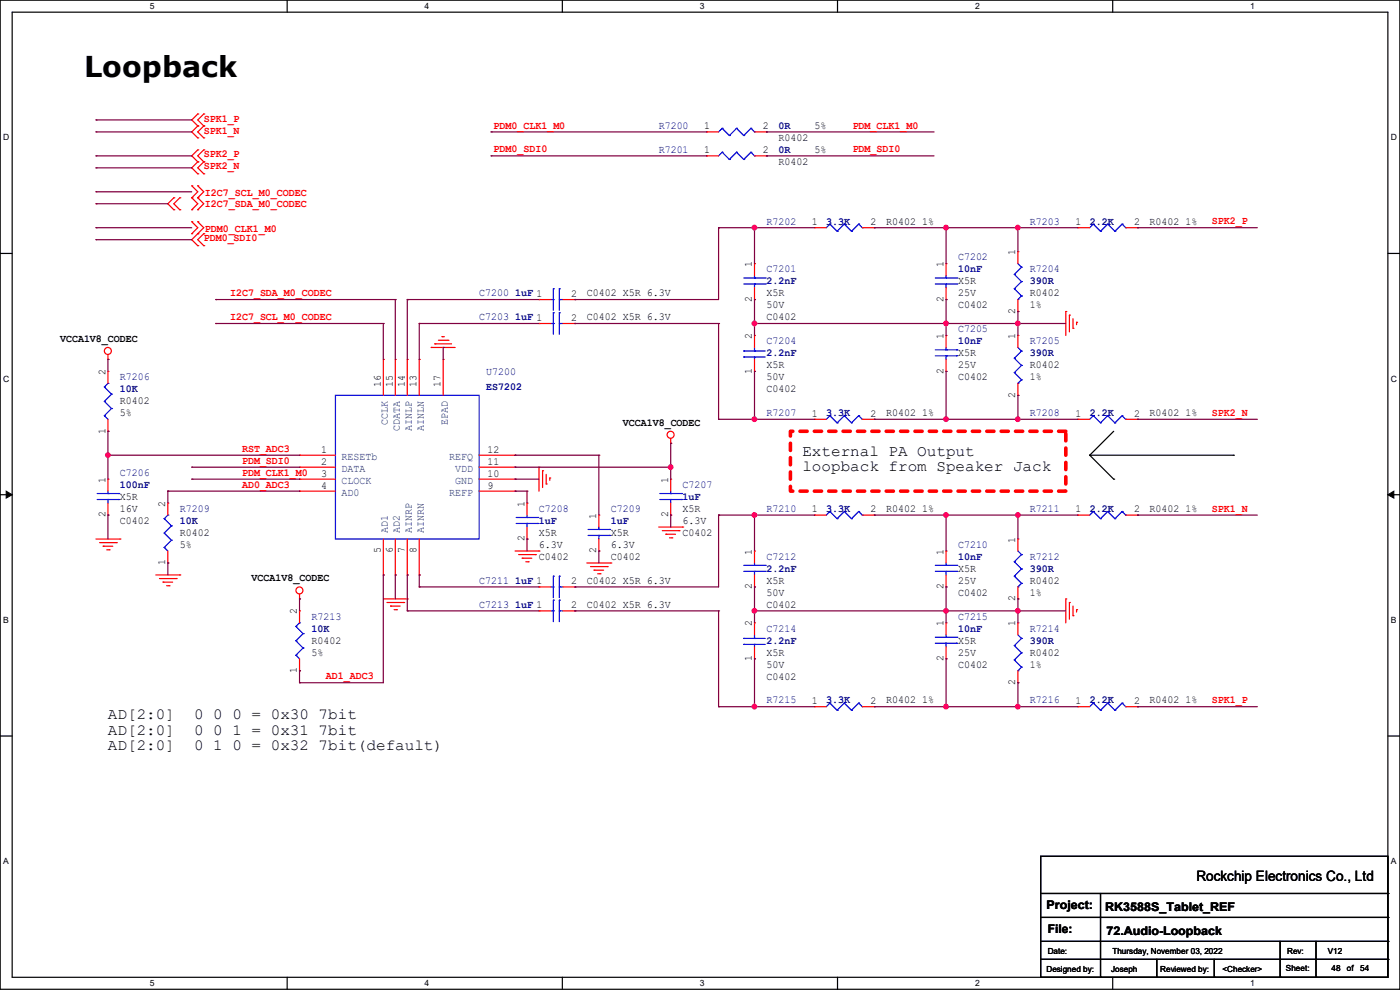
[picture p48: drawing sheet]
<svg xmlns="http://www.w3.org/2000/svg" width="297mm" height="210mm" viewBox="0 0 297 210" stroke-linecap="round" stroke-linejoin="round" font-family="sans-serif">
<defs><g id="words">
<text font-size="6.1" x="17.8" y="16.3">Loopback</text>
<g font-size="3.3">
<text x="170.2" y="96.6">External PA Output</text>
<text x="170.2" y="99.9">loopback from Speaker Jack</text>
<text x="22.9" y="152.5">AD[2:0]</text>
<text x="22.9" y="155.8">AD[2:0]</text>
<text x="41.2" y="152.5">0 0 0 = 0x30 7bit</text>
<text x="41.2" y="155.8">0 0 1 = 0x31 7bit</text>
<text x="22.9" y="159.1">AD[2:0]</text>
<text x="41.2" y="159.1">0 1 0 = 0x32 7bit(default)</text>
</g>
<text font-size="3" x="253.8" y="186.9">Rockchip Electronics Co., Ltd</text>
<g font-size="2.5">
<text x="222" y="192.9">Project:</text>
<text x="222.3" y="198">File:</text>
<text x="234.5" y="193.2">RK3588S_Tablet_REF</text>
<text x="234.7" y="198.2">72.Audio-Loopback</text>
</g>
<g font-size="2.3" fill="#f00">
<text x="43.2" y="25.8">SPK1_P</text>
<text x="43.2" y="28.3">SPK1_N</text>
<text x="104.7" y="27.3">PDM0_CLK1_M0</text>
<text x="180.9" y="27.3">PDM_CLK1_M0</text>
<text x="43.2" y="33.4">SPK2_P</text>
<text x="43.2" y="35.9">SPK2_N</text>
<text x="104.7" y="32.3">PDM0_SDI0</text>
<text x="180.9" y="32.3">PDM_SDI0</text>
<text x="43.5" y="41.5">I2C7_SCL_M0_CODEC</text>
<text x="43.5" y="43.8">I2C7_SDA_M0_CODEC</text>
<text x="257.1" y="47.6">SPK2_P</text>
<text x="43.2" y="51.2">PDM0_SDI0</text>
<text x="43.5" y="49.1">PDM0_CLK1_M0</text>
<text x="48.8" y="62.8">I2C7_SDA_M0_CODEC</text>
<text x="48.8" y="67.9">I2C7_SCL_M0_CODEC</text>
<text x="257.1" y="88.2">SPK2_N</text>
<text x="51.4" y="95.8">RST_ADC3</text>
<text x="51.4" y="100.9">PDM_CLK1_M0</text>
<text x="51.4" y="98.4">PDM_SDI0</text>
<text x="51.4" y="103.5">AD0_ADC3</text>
<text x="257.1" y="108.5">SPK1_N</text>
<text x="69.1" y="144.1">AD1_ADC3</text>
<text x="257.1" y="149.2">SPK1_P</text>
</g>
<g font-size="2.3" fill="#000080">
<text x="139.7" y="27.3">R7200</text>
<text x="165.1" y="27.3">0R</text>
<text x="139.7" y="32.4">R7201</text>
<text x="165.1" y="32.4">0R</text>
<text x="162.6" y="47.6">R7202</text>
<text x="175.3" y="47.6">3.3K</text>
<text x="218.5" y="47.6">R7203</text>
<text x="231.2" y="47.6">2.2K</text>
<text x="162.6" y="57.8">C7201</text>
<text x="203.2" y="55.2">C7202</text>
<text x="203.2" y="57.8">10nF</text>
<text x="218.5" y="57.8">R7204</text>
<text x="101.6" y="62.9">C7200</text>
<text x="109.3" y="62.9">1uF 1</text>
<text x="162.6" y="60.3">2.2nF</text>
<text x="218.5" y="60.3">390R</text>
<text x="101.6" y="67.9">C7203</text>
<text x="109.3" y="67.9">1uF 1</text>
<text x="203.2" y="70.5">C7205</text>
<text x="162.6" y="73">C7204</text>
<text x="162.6" y="75.6">2.2nF</text>
<text x="203.2" y="73">10nF</text>
<text x="218.5" y="73">R7205</text>
<text x="218.5" y="75.6">390R</text>
<text x="25.4" y="80.6">R7206</text>
<text x="25.4" y="83.2">10K</text>
<text x="103.2" y="79.6">U7200</text>
<text x="103.2" y="82.7">ES7202</text>
<text x="162.6" y="88.3">R7207</text>
<text x="175.3" y="88.3">3.3K</text>
<text x="218.5" y="88.3">R7208</text>
<text x="231.2" y="88.3">2.2K</text>
<text x="25.4" y="101">C7206</text>
<text x="25.4" y="103.5">100nF</text>
<text x="144.8" y="103.5">C7207</text>
<text x="144.8" y="106">1uF</text>
<text x="38.1" y="108.6">R7209</text>
<text x="38.1" y="111.1">10K</text>
<text x="114.3" y="108.6">C7208</text>
<text x="114.3" y="111.1">1uF</text>
<text x="129.6" y="108.6">C7209</text>
<text x="129.6" y="111.1">1uF</text>
<text x="162.6" y="108.6">R7210</text>
<text x="175.3" y="108.6">3.3K</text>
<text x="218.5" y="108.6">R7211</text>
<text x="231.2" y="108.6">2.2K</text>
<text x="162.6" y="118.7">C7212</text>
<text x="203.2" y="116.2">C7210</text>
<text x="203.2" y="118.7">10nF</text>
<text x="218.5" y="118.7">R7212</text>
<text x="101.6" y="123.8">C7211</text>
<text x="109.3" y="123.8">1uF 1</text>
<text x="162.6" y="121.3">2.2nF</text>
<text x="218.5" y="121.3">390R</text>
<text x="66.1" y="131.4">R7213</text>
<text x="101.6" y="128.9">C7213</text>
<text x="109.3" y="128.9">1uF 1</text>
<text x="203.2" y="131.4">C7215</text>
<text x="66.1" y="134">10K</text>
<text x="162.6" y="134">C7214</text>
<text x="162.6" y="136.5">2.2nF</text>
<text x="203.2" y="134">10nF</text>
<text x="218.5" y="134">R7214</text>
<text x="218.5" y="136.5">390R</text>
<text x="162.6" y="149.2">R7215</text>
<text x="175.3" y="149.2">3.3K</text>
<text x="218.5" y="149.2">R7216</text>
<text x="231.2" y="149.2">2.2K</text>
</g>
<g font-size="2.3">
<text x="149.4" y="27.4">1</text>
<text x="161.8" y="27.4">2</text>
<text x="165.1" y="29.8">R0402</text>
<text x="172.8" y="27.3">5%</text>
<text x="149.4" y="32.5">1</text>
<text x="161.8" y="32.5">2</text>
<text x="165.1" y="34.9">R0402</text>
<text x="172.8" y="32.4">5%</text>
<text x="172.3" y="47.8">1</text>
<text x="184.7" y="47.8">2</text>
<text x="188" y="47.6">R0402</text>
<text x="195.6" y="47.6">1%</text>
<text x="228.1" y="47.8">1</text>
<text x="240.6" y="47.8">2</text>
<text x="243.9" y="47.6">R0402</text>
<text x="251.5" y="47.6">1%</text>
<text x="159.5" y="56.7" transform="rotate(-90 159.5 56.7)">1</text>
<text x="200.2" y="56.7" transform="rotate(-90 200.2 56.7)">1</text>
<text x="215.4" y="54.1" transform="rotate(-90 215.4 54.1)">1</text>
<text x="121.2" y="63">2</text>
<text x="124.5" y="62.9">C0402 X5R 6.3V</text>
<text x="159.5" y="64.1" transform="rotate(-90 159.5 64.1)">2</text>
<text x="162.6" y="62.9">X5R</text>
<text x="162.6" y="65.4">50V</text>
<text x="200.2" y="64.1" transform="rotate(-90 200.2 64.1)">2</text>
<text x="203.2" y="65.4">C0402</text>
<text x="203.2" y="60.3">X5R</text>
<text x="203.2" y="62.9">25V</text>
<text x="218.5" y="62.9">R0402</text>
<text x="218.5" y="65.4">1%</text>
<text x="121.2" y="68.1">2</text>
<text x="124.5" y="67.9">C0402 X5R 6.3V</text>
<text x="159.5" y="71.9" transform="rotate(-90 159.5 71.9)">2</text>
<text x="162.6" y="67.9">C0402</text>
<text x="200.2" y="71.9" transform="rotate(-90 200.2 71.9)">1</text>
<text x="215.4" y="71.9" transform="rotate(-90 215.4 71.9)">1</text>
<text x="215.4" y="66.6" transform="rotate(-90 215.4 66.6)">2</text>
<text x="12.7" y="72.5">VCCA1V8_CODEC</text>
<text x="203.2" y="75.6">X5R</text>
<text x="22.4" y="79.5" transform="rotate(-90 22.4 79.5)">2</text>
<text x="80.8" y="82.1" transform="rotate(-90 80.8 82.1)">16</text>
<text x="83.3" y="82.1" transform="rotate(-90 83.3 82.1)">15</text>
<text x="85.9" y="82.1" transform="rotate(-90 85.9 82.1)">14</text>
<text x="88.4" y="82.1" transform="rotate(-90 88.4 82.1)">13</text>
<text x="93.5" y="82.1" transform="rotate(-90 93.5 82.1)">17</text>
<text x="159.5" y="79.3" transform="rotate(-90 159.5 79.3)">1</text>
<text x="162.6" y="83.2">C0402</text>
<text x="162.6" y="78.1">X5R</text>
<text x="162.6" y="80.6">50V</text>
<text x="200.2" y="79.3" transform="rotate(-90 200.2 79.3)">2</text>
<text x="203.2" y="80.6">C0402</text>
<text x="203.2" y="78.1">25V</text>
<text x="218.5" y="78.1">R0402</text>
<text x="218.5" y="80.6">1%</text>
<text x="25.4" y="85.7">R0402</text>
<text x="25.4" y="88.3">5%</text>
<text x="172.3" y="88.4">1</text>
<text x="184.7" y="88.4">2</text>
<text x="188" y="88.3">R0402</text>
<text x="195.6" y="88.3">1%</text>
<text x="215.4" y="84.4" transform="rotate(-90 215.4 84.4)">2</text>
<text x="228.1" y="88.4">1</text>
<text x="240.6" y="88.4">2</text>
<text x="243.9" y="88.3">R0402</text>
<text x="251.5" y="88.3">1%</text>
<text x="22.4" y="92" transform="rotate(-90 22.4 92)">1</text>
<text x="132.1" y="90.3">VCCA1V8_CODEC</text>
<text x="68.1" y="96">1</text>
<text x="68.1" y="98.6">2</text>
<text x="68.1" y="101.1">3</text>
<text x="103.4" y="96">12</text>
<text x="103.4" y="98.6">11</text>
<text x="103.4" y="101.1">10</text>
<text x="22.4" y="102.4" transform="rotate(-90 22.4 102.4)">1</text>
<text x="25.4" y="106">X5R</text>
<text x="35.1" y="107.5" transform="rotate(-90 35.1 107.5)">2</text>
<text x="68.1" y="103.6">4</text>
<text x="103.4" y="103.6">9</text>
<text x="111.3" y="107.5" transform="rotate(-90 111.3 107.5)">1</text>
<text x="141.7" y="102.4" transform="rotate(-90 141.7 102.4)">1</text>
<text x="22.4" y="109.8" transform="rotate(-90 22.4 109.8)">2</text>
<text x="25.4" y="111.1">C0402</text>
<text x="25.4" y="108.6">16V</text>
<text x="38.1" y="113.7">R0402</text>
<text x="114.3" y="113.7">X5R</text>
<text x="126.5" y="110" transform="rotate(-90 126.5 110)">1</text>
<text x="129.6" y="113.7">X5R</text>
<text x="141.7" y="109.8" transform="rotate(-90 141.7 109.8)">2</text>
<text x="144.8" y="113.7">C0402</text>
<text x="144.8" y="108.6">X5R</text>
<text x="144.8" y="111.1">6.3V</text>
<text x="172.3" y="108.7">1</text>
<text x="184.7" y="108.7">2</text>
<text x="188" y="108.6">R0402</text>
<text x="195.6" y="108.6">1%</text>
<text x="228.1" y="108.7">1</text>
<text x="240.6" y="108.7">2</text>
<text x="243.9" y="108.6">R0402</text>
<text x="251.5" y="108.6">1%</text>
<text x="35.1" y="119.9" transform="rotate(-90 35.1 119.9)">1</text>
<text x="38.1" y="116.2">5%</text>
<text x="80.8" y="117.4" transform="rotate(-90 80.8 117.4)">5</text>
<text x="83.3" y="117.4" transform="rotate(-90 83.3 117.4)">6</text>
<text x="85.9" y="117.4" transform="rotate(-90 85.9 117.4)">7</text>
<text x="88.4" y="117.4" transform="rotate(-90 88.4 117.4)">8</text>
<text x="111.3" y="114.9" transform="rotate(-90 111.3 114.9)">2</text>
<text x="114.3" y="118.7">C0402</text>
<text x="114.3" y="116.2">6.3V</text>
<text x="126.5" y="117.4" transform="rotate(-90 126.5 117.4)">2</text>
<text x="129.6" y="118.7">C0402</text>
<text x="129.6" y="116.2">6.3V</text>
<text x="159.5" y="117.6" transform="rotate(-90 159.5 117.6)">1</text>
<text x="200.2" y="117.6" transform="rotate(-90 200.2 117.6)">1</text>
<text x="215.4" y="115.1" transform="rotate(-90 215.4 115.1)">1</text>
<text x="53.4" y="123.3">VCCA1V8_CODEC</text>
<text x="121.2" y="124">2</text>
<text x="124.5" y="123.8">C0402 X5R 6.3V</text>
<text x="159.5" y="125" transform="rotate(-90 159.5 125)">2</text>
<text x="162.6" y="123.8">X5R</text>
<text x="200.2" y="125" transform="rotate(-90 200.2 125)">2</text>
<text x="203.2" y="121.3">X5R</text>
<text x="203.2" y="123.8">25V</text>
<text x="218.5" y="123.8">R0402</text>
<text x="63" y="130.3" transform="rotate(-90 63 130.3)">2</text>
<text x="121.2" y="129">2</text>
<text x="124.5" y="128.9">C0402 X5R 6.3V</text>
<text x="162.6" y="128.9">C0402</text>
<text x="162.6" y="126.4">50V</text>
<text x="203.2" y="126.4">C0402</text>
<text x="215.4" y="127.6" transform="rotate(-90 215.4 127.6)">2</text>
<text x="218.5" y="126.4">1%</text>
<text x="66.1" y="136.5">R0402</text>
<text x="159.5" y="132.9" transform="rotate(-90 159.5 132.9)">2</text>
<text x="200.2" y="132.9" transform="rotate(-90 200.2 132.9)">1</text>
<text x="203.2" y="136.5">X5R</text>
<text x="215.4" y="132.9" transform="rotate(-90 215.4 132.9)">1</text>
<text x="63" y="142.8" transform="rotate(-90 63 142.8)">1</text>
<text x="66.1" y="139.1">5%</text>
<text x="159.5" y="140.3" transform="rotate(-90 159.5 140.3)">1</text>
<text x="162.6" y="139.1">X5R</text>
<text x="162.6" y="141.6">50V</text>
<text x="200.2" y="140.3" transform="rotate(-90 200.2 140.3)">2</text>
<text x="203.2" y="141.6">C0402</text>
<text x="203.2" y="139.1">25V</text>
<text x="218.5" y="139.1">R0402</text>
<text x="218.5" y="141.6">1%</text>
<text x="162.6" y="144.1">C0402</text>
<text x="172.3" y="149.4">1</text>
<text x="184.7" y="149.4">2</text>
<text x="188" y="149.2">R0402</text>
<text x="195.6" y="149.2">1%</text>
<text x="215.4" y="145.3" transform="rotate(-90 215.4 145.3)">2</text>
<text x="228.1" y="149.4">1</text>
<text x="240.6" y="149.4">2</text>
<text x="243.9" y="149.2">R0402</text>
<text x="251.5" y="149.2">1%</text>
</g>
<g font-size="2.3" fill="#004080">
<text x="82.3" y="90.2" transform="rotate(-90 82.3 90.2)">CCLK</text>
<text x="84.8" y="91.5" transform="rotate(-90 84.8 91.5)">CDATA</text>
<text x="87.4" y="91.5" transform="rotate(-90 87.4 91.5)">AINLP</text>
<text x="89.9" y="91.5" transform="rotate(-90 89.9 91.5)">AINLN</text>
<text x="95" y="90.2" transform="rotate(-90 95 90.2)">EPAD</text>
<text x="72.4" y="97.5">RESETb</text>
<text x="72.4" y="100">DATA</text>
<text x="95.3" y="97.5">REFQ</text>
<text x="96.6" y="100">VDD</text>
<text x="72.4" y="102.6">CLOCK</text>
<text x="72.4" y="105.1">AD0</text>
<text x="95.3" y="105.1">REFP</text>
<text x="96.6" y="102.6">GND</text>
<text x="82.3" y="113.1" transform="rotate(-90 82.3 113.1)">AD1</text>
<text x="84.8" y="113.1" transform="rotate(-90 84.8 113.1)">AD2</text>
<text x="87.4" y="113.1" transform="rotate(-90 87.4 113.1)">AINRP</text>
<text x="89.9" y="113.1" transform="rotate(-90 89.9 113.1)">AINRN</text>
</g>
<g font-size="1.8">
<text x="31.8" y="1.9">5</text>
<text x="90.1" y="1.9">4</text>
<text x="148.5" y="1.9">3</text>
<text x="206.8" y="1.9">2</text>
<text x="265.2" y="1.9">1</text>
<text x=".7" y="29.8">D</text>
<text x="295.1" y="29.8">D</text>
<text x=".7" y="80.9">C</text>
<text x="295.1" y="80.9">C</text>
<text x=".7" y="132.1">B</text>
<text x="295.1" y="132.1">B</text>
<text x=".7" y="183.3">A</text>
<text x="295.1" y="183.3">A</text>
<text x="222.3" y="202.3">Date:</text>
<text x="236" y="202.3">Thursday, November 03, 2022</text>
<text x="273.1" y="202.3">Rev:</text>
<text x="281.7" y="202.3">V12</text>
<text x="31.8" y="209.2">5</text>
<text x="90.1" y="209.2">4</text>
<text x="148.5" y="209.2">3</text>
<text x="206.8" y="209.2">2</text>
<text x="222" y="206.1">Designed by:</text>
<text x="235.7" y="206.1">Joseph</text>
<text x="246.1" y="206.1">Reviewed by:</text>
<text x="259.4" y="206.1">&lt;Checker&gt;</text>
<text x="265.2" y="209.2">1</text>
<text x="272.8" y="205.9">Sheet:</text>
<text x="282.5" y="205.9">48</text>
<text x="285.7" y="205.9">of</text>
<text x="288.6" y="205.9">54</text>
</g>
</g></defs>
<path d="M0 0h297v209.8h-297zM2.6 2.6h291.8v204.7h-291.8z" fill="none" stroke="#000" stroke-width=".25"/>
<g fill="#fff">
<path d="M31.7 .3h1v2h-1z"/>
<path d="M31.7 207.6h1v2h-1z"/>
</g>
<path d="M60.9 0v2.6M60.9 207.3v2.5" fill="none" stroke="#000" stroke-width=".25"/>
<g fill="#fff">
<path d="M90.1 .3h1v2h-1z"/>
<path d="M90.1 207.6h1v2h-1z"/>
</g>
<path d="M119.3 0v2.6M119.3 207.3v2.5" fill="none" stroke="#000" stroke-width=".25"/>
<g fill="#fff">
<path d="M148.5 .3h.9v2h-.9z"/>
<path d="M148.5 207.6h.9v2h-.9z"/>
</g>
<path d="M177.7 0v2.6M177.7 207.3v2.5" fill="none" stroke="#000" stroke-width=".25"/>
<g fill="#fff">
<path d="M206.8 .3h1v2h-1z"/>
<path d="M206.8 207.6h1v2h-1z"/>
</g>
<path d="M236.1 0v2.6M236.1 207.3v2.5" fill="none" stroke="#000" stroke-width=".25"/>
<g fill="#fff">
<path d="M265.2 .3h1v2h-1z"/>
<path d="M265.2 207.6h1v2h-1z"/>
<path d="M.7 28.2h1.2v1.9h-1.2z"/>
<path d="M295.1 28.2h1.2v1.9h-1.2z"/>
<path d="M.7 79.3h1.2v2h-1.2z"/>
<path d="M295.1 79.3h1.2v2h-1.2z"/>
</g>
<path d="M0 53.8h2.6M294.4 53.8h2.6" fill="none" stroke="#000" stroke-width=".25"/>
<g fill="#fff">
<path d="M.7 130.5h1.2v2h-1.2z"/>
<path d="M295.1 130.5h1.1v2h-1.1z"/>
</g>
<path d="M0 104.9h2.6M294.4 104.9h2.6" fill="none" stroke="#000" stroke-width=".25"/>
<path d="M1.3 104.2l1.3 .7-1.3 .8zM294.4 104.9l1.3-.7v1.5z" fill="#000" stroke="#000" stroke-width=".21"/>
<g fill="#fff">
<path d="M.7 181.7h1.2v2h-1.2z"/>
<path d="M295.1 181.7h1.1v2h-1.1z"/>
</g>
<g fill="none" stroke="#000" stroke-width=".25">
<path d="M231.2 96.6h.1M231.2 96.6h30.5M231.2 96.6l5.1 5M236.3 91.5l-5.1 5.1M261.7 96.6h.1M236.3 101.6h.1M0 156.1h2.6M294.4 156.1h2.6M220.8 181.7h73.6v25.6h-73.6zM220.8 189.5h73.6M220.8 194.6h73.6M220.8 199.7h73.6"/>
<path d="M233.5 189.5v17.8M271.6 199.7v7.6M279.2 199.7v7.6M294.4 189.5h.1M294.4 194.6h.1M294.4 199.7h.1M220.8 203.5h73.6M233.5 207.3h.1M245.4 207.3h.1M245.4 203.5v3.8M257.6 207.3h.1M257.6 203.5v3.8"/>
<path d="M271.6 207.3h.1M279.2 207.3h.1M294.4 203.5h.1"/>
</g>
<path d="M167.7 91.5h58.4v12.7h-58.4z" fill="none" stroke="#f00" stroke-width=".76" stroke-dasharray="1.5 1.5"/>
<g fill="none" stroke="#f00" stroke-width=".25">
<path d="M40.7 39.4h.1M40.7 39.4l1.3 1.3-1.3 1.3M42 24.2h.1M42 26.7h.1M42 29.3h.1M42 31.8h.1M42 34.3h.1M42 36.9h.1M42 39.4h.1M42 24.2l-1.3 1.2 1.3 1.3M42 26.7l-1.3 1.3 1.3 1.3M42 31.8l-1.3 1.3 1.3 1.2"/>
<path d="M42 34.3l-1.3 1.3 1.3 1.3M42 39.4l1.2 1.3-1.2 1.3M43.2 26.7h.1M43.2 24.2h.1M43.2 29.3h.1M43.2 34.3h.1M43.2 31.8h.1M43.2 36.9h.1M43.2 24.2l-1.2 1.2 1.2 1.3M43.2 26.7l-1.2 1.3 1.2 1.3M43.2 31.8l-1.2 1.3 1.2 1.2M43.2 34.3l-1.2 1.3 1.2 1.3"/>
<path d="M149.9 28h.1M149.9 33.1h.1M149.9 28h2.5M149.9 33.1h2.5M160.1 28h2.5M160.1 33.1h2.5M162.6 28h.1M162.6 33.1h.1M36.9 42h.1M36.9 44.5h.1M36.9 42l-1.3 1.2 1.3 1.3M38.1 44.5h.1"/>
<path d="M38.1 42h.1M38.1 42l-1.2 1.2 1.2 1.3M40.7 49.6h.1M40.7 47h.1M40.7 44.5h.1M40.7 42h.1M40.7 47l1.3 1.3-1.3 1.3M40.7 42l1.3 1.2-1.3 1.3M42 49.6h.1M42 52.1h.1M42 47h.1M42 44.5h.1"/>
<path d="M42 42h.1M42 47l1.2 1.3-2.5 2.5 1.3 1.3M42 42l1.2 1.2-1.2 1.3M43.2 52.1h.1M43.2 49.6h.1M43.2 49.6l-1.2 1.2 1.2 1.3M160.1 55.9h.1M160.1 55.9v2.6M172.8 48.3h.1M172.8 48.3h2.5M182.9 48.3h2.6M185.5 48.3h.1"/>
<path d="M200.7 55.9h.1M200.7 55.9v2.6M215.9 53.4h.1M215.9 53.4v2.5M228.6 48.3h.1M228.6 48.3h2.6M238.8 48.3h2.5M241.3 48.3h.1M22.9 76.2h.1M22.9 78.8h.1M22.9 75.2v1M22.9 78.8v2.5"/>
<path d="M81.3 76.2h.1M81.3 76.2v7.7M83.9 76.2h.1M83.9 76.2v7.7M86.4 76.2h.1M86.4 76.2v7.7M88.9 76.2h.1M88.9 76.2v7.7M91.5 73.7h.1M91.5 73.7h5.1M92.2 72.9h.1M92.2 72.9h3.6"/>
<path d="M93 72.2h2M93.8 71.4h.1M93.8 71.4h.5M94 76.2h.1M94 76.2v7.7M95 72.2h.1M114.3 63.5h.1M114.3 68.6h.1M114.3 63.5h2.6M114.3 68.6h2.6M119.4 63.5h2.6M119.4 68.6h2.6"/>
<path d="M122 63.5h.1M122 68.6h.1M160.1 78.8h.1M160.1 71.2h.1M160.1 63.5h.1M160.1 61v2.5M160.1 71.2v2.5M160.1 76.2v2.6M200.7 63.5h.1M200.7 71.2h.1M200.7 78.8h.1M200.7 61v2.5"/>
<path d="M200.7 71.2v2.5M200.7 76.2v2.6M215.9 71.2h.1M215.9 66.1h.1M215.9 63.5v2.6M215.9 71.2v2.5M226.1 66.1h.1M226.1 66.1v5.1M226.9 66.8h.1M226.9 66.8v3.6M227.6 69.6h.1M227.6 67.6v2"/>
<path d="M228.4 68.4h.1M228.4 68.4v.5M22.9 91.5h.1M22.9 88.9v2.6M63.5 96.6h.1M63.5 99.1h.1M63.5 96.6h7.7M63.5 99.1h7.7M101.6 96.6h7.7M101.6 99.1h7.7M109.3 96.6h.1M109.3 99.1h.1"/>
<path d="M114.3 99.1h.1M114.3 99.1v5.1M115.1 99.9h.1M115.1 99.9v3.5M142.3 94h.1M142.3 93v1M172.8 88.9h.1M172.8 88.9h2.5M182.9 88.9h2.6M185.5 88.9h.1M215.9 83.9h.1M215.9 81.3v2.6"/>
<path d="M228.6 88.9h.1M228.6 88.9h2.6M238.8 88.9h2.5M241.3 88.9h.1M20.4 114.3h5M21.1 115.1h3.6M21.9 115.9h.1M21.9 115.9h2M22.6 116.6h.6M22.9 101.6h.1M22.9 109.3h.1M22.9 101.6v2.6"/>
<path d="M22.9 106.7v2.6M23.2 116.6h.1M24.7 115.1h.1M25.4 114.3h.1M35.6 119.4h.1M35.6 106.7h.1M35.6 106.7v2.6M35.6 116.9v2.5M63.5 101.6h.1M63.5 104.2h.1M63.5 101.6h7.7M63.5 104.2h7.7"/>
<path d="M81.3 114.3v7.7M83.9 114.3v7.7M86.4 114.3v7.7M88.9 114.3v7.7M101.6 101.6h7.7M101.6 104.2h7.7M109.3 101.6h.1M109.3 104.2h.1M109.3 116.9h5M110 117.6h3.6M110.8 118.4h.1M110.8 118.4h2"/>
<path d="M111.5 119.2h.6M111.8 106.7h.1M111.8 114.3h.1M111.8 106.7v2.6M111.8 111.8v2.5M112.1 119.2h.1M113.6 117.6h.1M114.3 116.9h.1M115.9 102.7h.1M115.9 100.6v2.1M116.6 101.4h.1M116.6 101.4v.5"/>
<path d="M124.5 119.4h5.1M127 109.3h.1M127 116.9h.1M127 109.3v2.5M127 114.3v2.6M129.6 119.4h.1M139.7 111.8h5.1M140.5 112.6h3.6M141.3 113.3h.1M141.3 113.3h2M142 114.1h.5M142.3 101.6h.1"/>
<path d="M142.3 109.3h.1M142.3 101.6v2.6M142.3 106.7v2.6M142.5 114.1h.1M144.1 112.6h.1M144.8 111.8h.1M160.1 116.9h.1M160.1 116.9v2.5M172.8 109.3h.1M172.8 109.3h2.5M182.9 109.3h2.6M185.5 109.3h.1"/>
<path d="M200.7 116.9h.1M200.7 116.9v2.5M215.9 114.3h.1M215.9 114.3v2.6M228.6 109.3h.1M228.6 109.3h2.6M238.8 109.3h2.5M241.3 109.3h.1M33.1 122h5M33.8 122.7h3.6M34.6 123.5h.1M34.6 123.5h2"/>
<path d="M35.3 124.2h.6M35.9 124.2h.1M37.4 122.7h.1M38.1 122h.1M63.5 127h.1M63.5 129.6h.1M63.5 126v1M63.5 129.6v2.5M63.5 139.7v2.6M81.3 122h.1M81.3 127h5.1M82.1 127.8h3.5"/>
<path d="M82.8 128.6h.1M82.8 128.6h2.1M83.6 129.3h.5M83.9 122h.1M84.1 129.3h.1M85.6 127.8h.1M86.4 127h.1M86.4 122h.1M88.9 122h.1M114.3 129.6h.1M114.3 124.5h.1M114.3 129.6h2.6"/>
<path d="M114.3 124.5h2.6M119.4 129.6h2.6M119.4 124.5h2.6M122 129.6h.1M122 124.5h.1M125.3 120.2h3.5M126 120.9h.1M126 120.9h2.1M126.8 121.7h.5M127.3 121.7h.1M128.8 120.2h.1M160.1 139.7h.1"/>
<path d="M160.1 132.1h.1M160.1 124.5h.1M160.1 122v2.5M160.1 132.1v2.6M160.1 137.2v2.5M200.7 124.5h.1M200.7 132.1h.1M200.7 139.7h.1M200.7 122v2.5M200.7 132.1v2.6M200.7 137.2v2.5M215.9 127h.1"/>
<path d="M215.9 132.1h.1M215.9 124.5v2.5M215.9 132.1v2.6M226.1 127h.1M226.1 127v5.1M226.9 127.8h.1M226.9 127.8v3.6M227.6 130.6h.1M227.6 128.6v2M228.4 129.3h.1M228.4 129.3v.5M63.5 142.3h.1"/>
<path d="M172.8 149.9h.1M172.8 149.9h2.5M182.9 149.9h2.6M185.5 149.9h.1M215.9 144.8h.1M215.9 142.3v2.5M228.6 149.9h.1M228.6 149.9h2.6M238.8 149.9h2.5M241.3 149.9h.1"/>
<circle cx="22.9" cy="74.4" r=".74"/>
<circle cx="142.3" cy="92.2" r=".74"/>
<circle cx="63.5" cy="125.2" r=".74"/>
</g>
<g fill="none" stroke="#00f" stroke-width=".25">
<path d="M153.2 27.2h.1M153.2 32.3h.1M153.2 27.2l-.8 .8M153.2 27.2l1.5 1.5M153.2 32.3l-.8 .8M153.2 32.3l1.5 1.5M154.7 28.7h.1M154.7 33.8h.1M156.3 27.2h.1M156.3 32.3h.1M156.3 27.2l-1.6 1.5M156.3 27.2l1.5 1.5"/>
<path d="M156.3 32.3l-1.6 1.5M156.3 32.3l1.5 1.5M157.8 28.7h.1M157.8 33.8h.1M159.3 27.2h.1M159.3 32.3h.1M159.3 27.2l-1.5 1.5M159.3 27.2l.8 .8M159.3 32.3l-1.5 1.5M159.3 32.3l.8 .8M160.1 28h.1M160.1 33.1h.1"/>
<path d="M157.8 59h4.5M160.1 59h.1M160.1 58.5v.5M162.3 59h.1M176.1 47.5h.1M176.1 47.5l-.8 .8M176.1 47.5l1.5 1.6M177.6 49.1h.1M179.1 47.5h.1M179.1 47.5l-1.5 1.6M179.1 47.5l1.5 1.6M180.6 49.1h.1"/>
<path d="M182.2 47.5h.1M182.2 47.5l-1.6 1.6M182.2 47.5l.7 .8M182.9 48.3h.1M198.4 59h4.6M200.7 59h.1M200.7 58.5v.5M203 59h.1M215.2 58.2h.1M215.2 58.2l1.5 1.5M215.9 55.9l.8 .8M216.7 56.7h.1"/>
<path d="M216.7 59.7h.1M216.7 56.7l-1.5 1.5M216.7 59.7l-1.5 1.6M231.9 47.5h.1M231.9 47.5l-.7 .8M231.9 47.5l1.6 1.6M233.5 49.1h.1M235 47.5h.1M235 47.5l-1.5 1.6M235 47.5l1.5 1.6M236.5 49.1h.1M238 47.5h.1"/>
<path d="M238 47.5l-1.5 1.6M238 47.5l.8 .8M238.8 48.3h.1M116.9 63.5h.5M116.9 68.6h.5M117.4 63.5h.1M117.4 61.3h.1M117.4 68.6h.1M117.4 66.3h.1M117.4 61.3v4.5M117.4 66.3v4.6M118.7 61.3h.1"/>
<path d="M118.7 63.5h.1M118.7 66.3h.1M118.7 68.6h.1M118.7 63.5h.7M118.7 61.3v4.5M118.7 66.3v4.6M118.7 68.6h.7M157.8 74.5h.1M157.8 75.7h.1M157.8 60.2h4.5M157.8 74.5h4.5M157.8 75.7h4.5"/>
<path d="M160.1 75.7h.1M160.1 74.5h.1M160.1 60.2h.1M160.1 60.2v.8M160.1 73.7v.8M160.1 75.7v.5M162.3 60.2h.1M198.4 60.2h4.6M198.4 75.5h4.6M198.4 74.2h4.6M200.7 60.2h.1M200.7 74.2h.1"/>
<path d="M200.7 75.5h.1M200.7 60.2v.8M200.7 73.7v.5M200.7 75.5v.7M203 60.2h.1M203 75.5h.1M203 74.2h.1M215.2 76h.1M215.2 79h.1M215.2 61.3h.1M215.2 76l1.5 1.5M215.2 79l1.5 1.6"/>
<path d="M215.2 61.3l1.5 1.5M215.9 63.5h.1M215.9 73.7l.8 .8M216.7 74.5h.1M216.7 77.5h.1M216.7 62.8h.1M216.7 74.5l-1.5 1.5M216.7 77.5l-1.5 1.5M216.7 62.8l-.8 .7M22.1 88.2h.1M22.1 85.1h.1M22.1 82.1h.1"/>
<path d="M22.1 88.2l.8 .7M22.1 85.1l1.6 1.6M22.1 82.1l1.6 1.5M22.9 81.3h.1M22.9 81.3l-.8 .8M23.7 86.7h.1M23.7 83.6h.1M23.7 86.7l-1.6 1.5M23.7 83.6l-1.6 1.5M71.2 83.9h30.4v30.4h-30.4zM176.1 88.2h.1M176.1 88.2l-.8 .7"/>
<path d="M176.1 88.2l1.5 1.5M177.6 89.7h.1M179.1 88.2h.1M179.1 88.2l-1.5 1.5M179.1 88.2l1.5 1.5M180.6 89.7h.1M182.2 88.2h.1M182.2 88.2l-1.6 1.5M182.2 88.2l.7 .7M182.9 88.9h.1M215.9 81.3h.1M216.7 80.6h.1"/>
<path d="M216.7 80.6l-.8 .7M231.9 88.2h.1M231.9 88.2l-.7 .7M231.9 88.2l1.6 1.5M233.5 89.7h.1M235 88.2h.1M235 88.2l-1.5 1.5M235 88.2l1.5 1.5M236.5 89.7h.1M238 88.2h.1M238 88.2l-1.5 1.5M238 88.2l.8 .7"/>
<path d="M238.8 88.9h.1M20.6 106h4.6M20.6 104.7h4.6M22.9 104.7h.1M22.9 106h.1M22.9 104.2v.5M22.9 106v.7M25.2 106h.1M25.2 104.7h.1M34.8 116.1h.1M34.8 113.1h.1M34.8 110h.1"/>
<path d="M34.8 116.1l.8 .8M34.8 113.1l1.6 1.5M34.8 110l1.6 1.5M35.6 109.3h.1M35.6 109.3l-.8 .7M36.4 114.6h.1M36.4 111.5h.1M36.4 114.6l-1.6 1.5M36.4 111.5l-1.6 1.6M109.5 111h4.6M109.5 109.8h4.6M111.8 109.8h.1"/>
<path d="M111.8 111h.1M111.8 109.3v.5M111.8 111v.8M114.1 111h.1M114.1 109.8h.1M124.8 113.6h4.5M124.8 112.3h4.5M127 112.3h.1M127 113.6h.1M127 111.8v.5M127 113.6v.7M129.3 113.6h.1"/>
<path d="M129.3 112.3h.1M140 106h4.6M140 104.7h4.6M142.3 104.7h.1M142.3 106h.1M142.3 104.2v.5M142.3 106v.7M144.6 106h.1M144.6 104.7h.1M157.8 119.9h4.5M160.1 119.9h.1M160.1 119.4v.5"/>
<path d="M162.3 119.9h.1M176.1 108.5h.1M176.1 108.5l-.8 .8M176.1 108.5l1.5 1.5M177.6 110h.1M179.1 108.5h.1M179.1 108.5l-1.5 1.5M179.1 108.5l1.5 1.5M180.6 110h.1M182.2 108.5h.1M182.2 108.5l-1.6 1.5M182.2 108.5l.7 .8"/>
<path d="M182.9 109.3h.1M198.4 119.9h4.6M200.7 119.9h.1M200.7 119.4v.5M203 119.9h.1M215.2 119.2h.1M215.2 119.2l1.5 1.5M215.9 116.9l.8 .7M216.7 117.6h.1M216.7 117.6l-1.5 1.6M231.9 108.5h.1M231.9 108.5l-.7 .8"/>
<path d="M231.9 108.5l1.6 1.5M233.5 110h.1M235 108.5h.1M235 108.5l-1.5 1.5M235 108.5l1.5 1.5M236.5 110h.1M238 108.5h.1M238 108.5l-1.5 1.5M238 108.5l.8 .8M238.8 109.3h.1M62.8 139h.1M62.8 135.9h.1"/>
<path d="M62.8 132.9h.1M62.8 139l.7 .7M62.8 135.9l1.5 1.6M62.8 132.9l1.5 1.5M63.5 132.1h.1M63.5 132.1l-.7 .8M64.3 137.5h.1M64.3 134.4h.1M64.3 137.5l-1.5 1.5M64.3 134.4l-1.5 1.5M116.9 129.6h.5M116.9 124.5h.5"/>
<path d="M117.4 129.6h.1M117.4 127.3h.1M117.4 124.5h.1M117.4 122.2h.1M117.4 122.2v4.6M117.4 127.3v4.6M118.7 127.3h.1M118.7 129.6h.1M118.7 122.2h.1M118.7 124.5h.1M118.7 122.2v4.6M118.7 127.3v4.6"/>
<path d="M118.7 129.6h.7M118.7 124.5h.7M157.8 135.4h.1M157.8 136.7h.1M157.8 121.2h4.5M157.8 135.4h4.5M157.8 136.7h4.5M160.1 136.7h.1M160.1 135.4h.1M160.1 121.2h.1M160.1 121.2v.8M160.1 134.7v.7"/>
<path d="M160.1 136.7v.5M162.3 121.2h.1M198.4 121.2h4.6M198.4 136.4h4.6M198.4 135.2h4.6M200.7 121.2h.1M200.7 135.2h.1M200.7 136.4h.1M200.7 121.2v.8M200.7 134.7v.5M200.7 136.4v.8M203 121.2h.1"/>
<path d="M203 136.4h.1M203 135.2h.1M215.2 122.2h.1M215.2 136.9h.1M215.2 140h.1M215.2 122.2l1.5 1.5M215.2 136.9l1.5 1.6M215.2 140l1.5 1.5M215.9 124.5h.1M215.9 134.7l.8 .7M216.7 120.7h.1M216.7 123.7h.1"/>
<path d="M216.7 135.4h.1M216.7 138.5h.1M216.7 123.7l-.8 .8M216.7 120.7l-1.5 1.5M216.7 135.4l-1.5 1.5M216.7 138.5l-1.5 1.5M176.1 149.1h.1M176.1 149.1l-.8 .8M176.1 149.1l1.5 1.6M177.6 150.7h.1M179.1 149.1h.1M179.1 149.1l-1.5 1.6"/>
<path d="M179.1 149.1l1.5 1.6M180.6 150.7h.1M182.2 149.1h.1M182.2 149.1l-1.6 1.6M182.2 149.1l.7 .8M182.9 149.9h.1M215.9 142.3h.1M216.7 141.5h.1M216.7 141.5l-.8 .8M231.9 149.1h.1M231.9 149.1l-.7 .8M231.9 149.1l1.6 1.6"/>
<path d="M233.5 150.7h.1M235 149.1h.1M235 149.1l-1.5 1.6M235 149.1l1.5 1.6M236.5 150.7h.1M238 149.1h.1M238 149.1l-1.5 1.6M238 149.1l.8 .8M238.8 149.9h.1"/>
</g>
<g fill="none" stroke="#800040" stroke-width=".25">
<path d="M20.4 25.4h.1M20.4 28h.1M20.4 33.1h.1M20.4 35.6h.1M20.4 25.4h20.3M20.4 28h20.3M20.4 33.1h20.3M20.4 35.6h20.3M104.2 28h.1M104.2 33.1h.1M104.2 28h45.7M104.2 33.1h45.7"/>
<path d="M162.6 28h.1M162.6 33.1h.1M162.6 28h35.6M162.6 33.1h35.6M20.4 50.8h.1M20.4 48.3h.1M20.4 43.2h.1M20.4 40.7h.1M20.4 48.3h20.3M20.4 50.8h20.3M20.4 43.2h15.2M20.4 40.7h20.3"/>
<path d="M152.4 48.3h.1M152.4 48.3h20.4M152.4 48.3v15.2h-30.4M160.1 48.3h.1M160.1 48.3v7.6M185.5 48.3h.1M185.5 48.3h43.1M200.7 48.3h.1M200.7 48.3v7.6M215.9 48.3h.1M215.9 48.3v5.1M241.3 48.3h.1"/>
<path d="M241.3 48.3h25.4M22.9 76.2h.1M22.9 76.2v2.6M45.8 63.5h.1M45.8 68.6h.1M45.8 68.6h35.5M45.8 63.5h38.1M81.3 68.6h.1M81.3 68.6v7.6M83.9 63.5h.1M83.9 63.5v12.7M86.4 63.5h.1"/>
<path d="M86.4 63.5h27.9M86.4 63.5v12.7M88.9 68.6h.1M88.9 68.6h25.4M88.9 68.6v7.6M94 73.7h.1M94 73.7v2.5M122 63.5h.1M122 68.6h.1M122 68.6h30.4M152.4 68.6h.1M152.4 68.6v20.3"/>
<path d="M160.1 78.8h.1M160.1 68.6h.1M160.1 63.5h.1M160.1 63.5v7.7M160.1 78.8v10.1M160.1 68.6h66M200.7 63.5h.1M200.7 78.8h.1M200.7 68.6h.1M200.7 63.5v7.7M200.7 78.8v10.1M215.9 68.6h.1"/>
<path d="M215.9 66.1h.1M215.9 66.1v5.1M22.9 96.6h.1M22.9 91.5h.1M22.9 96.6h40.6M22.9 91.5v10.1M40.7 99.1h.1M40.7 99.1h22.8M109.3 96.6h.1M109.3 99.1h.1M109.3 99.1h33M109.3 96.6h17.7"/>
<path d="M127 96.6h.1M127 96.6v12.7M142.3 94h.1M142.3 99.1h.1M142.3 94v7.6M152.4 88.9h.1M152.4 88.9h20.4M160.1 88.9h.1M185.5 88.9h.1M185.5 88.9h43.1M200.7 88.9h.1M215.9 83.9h.1"/>
<path d="M215.9 88.9h.1M215.9 83.9v5M241.3 88.9h.1M241.3 88.9h25.4M22.9 109.3h.1M22.9 109.3v5M35.6 119.4h.1M35.6 104.2h.1M35.6 104.2v2.5M35.6 119.4v2.6M35.6 104.2h27.9M40.7 101.6h.1"/>
<path d="M40.7 101.6h22.8M109.3 104.2h.1M109.3 101.6h.1M109.3 101.6h5M109.3 104.2h2.5M111.8 104.2h.1M111.8 114.3h.1M111.8 104.2v2.5M111.8 114.3v2.6M127 116.9h.1M127 116.9v2.5M142.3 109.3h.1"/>
<path d="M142.3 109.3v2.5M152.4 109.3h.1M152.4 109.3v15.2h-30.4M152.4 109.3h20.4M160.1 109.3h.1M160.1 109.3v7.6M185.5 109.3h.1M185.5 109.3h43.1M200.7 109.3h.1M200.7 109.3v7.6M215.9 109.3h.1M215.9 109.3v5"/>
<path d="M241.3 109.3h.1M241.3 109.3h25.4M63.5 127h.1M63.5 127v2.6M81.3 122h.1M81.3 122v22.8h-17.8M83.9 122h.1M83.9 122v5M86.4 129.6h.1M86.4 122h.1M86.4 129.6h27.9M86.4 122v7.6"/>
<path d="M88.9 124.5h.1M88.9 122h.1M88.9 124.5h25.4M88.9 122v2.5M122 124.5h.1M122 129.6h.1M122 129.6h30.4M152.4 129.6h.1M152.4 129.6v20.3M160.1 139.7h.1M160.1 129.6h.1M160.1 124.5h.1"/>
<path d="M160.1 124.5v7.6M160.1 139.7v10.2M160.1 129.6h66M200.7 124.5h.1M200.7 139.7h.1M200.7 129.6h.1M200.7 124.5v7.6M200.7 139.7v10.2M215.9 129.6h.1M215.9 127h.1M215.9 127v5.1M63.5 144.8h.1"/>
<path d="M63.5 142.3h.1M63.5 142.3v2.5M152.4 149.9h.1M152.4 149.9h20.4M160.1 149.9h.1M185.5 149.9h.1M185.5 149.9h43.1M200.7 149.9h.1M215.9 144.8h.1M215.9 149.9h.1M215.9 144.8v5.1M241.3 149.9h.1"/>
<path d="M241.3 149.9h25.4"/>
</g>
<g fill="#f0f" stroke="#f0f" stroke-width=".25">
<circle cx="200.7" cy="48.3" r=".49"/>
<circle cx="200.7" cy="88.9" r=".49"/>
<circle cx="215.9" cy="88.9" r=".49"/>
<circle cx="215.9" cy="48.3" r=".49"/>
<circle cx="160" cy="88.9" r=".49"/>
<circle cx="160" cy="48.3" r=".49"/>
<circle cx="200.7" cy="68.6" r=".49"/>
<circle cx="160" cy="68.6" r=".49"/>
<circle cx="215.9" cy="68.6" r=".49"/>
<circle cx="200.7" cy="149.9" r=".49"/>
<circle cx="200.7" cy="109.2" r=".49"/>
<circle cx="215.9" cy="149.9" r=".49"/>
<circle cx="160" cy="149.9" r=".49"/>
<circle cx="215.9" cy="109.2" r=".49"/>
<circle cx="160" cy="109.2" r=".49"/>
<circle cx="200.7" cy="129.6" r=".49"/>
<circle cx="160" cy="129.6" r=".49"/>
<circle cx="215.9" cy="129.6" r=".49"/>
<circle cx="142.3" cy="99.1" r=".49"/>
<circle cx="22.9" cy="96.5" r=".49"/>
</g>
<use href="#words"/>
</svg>
